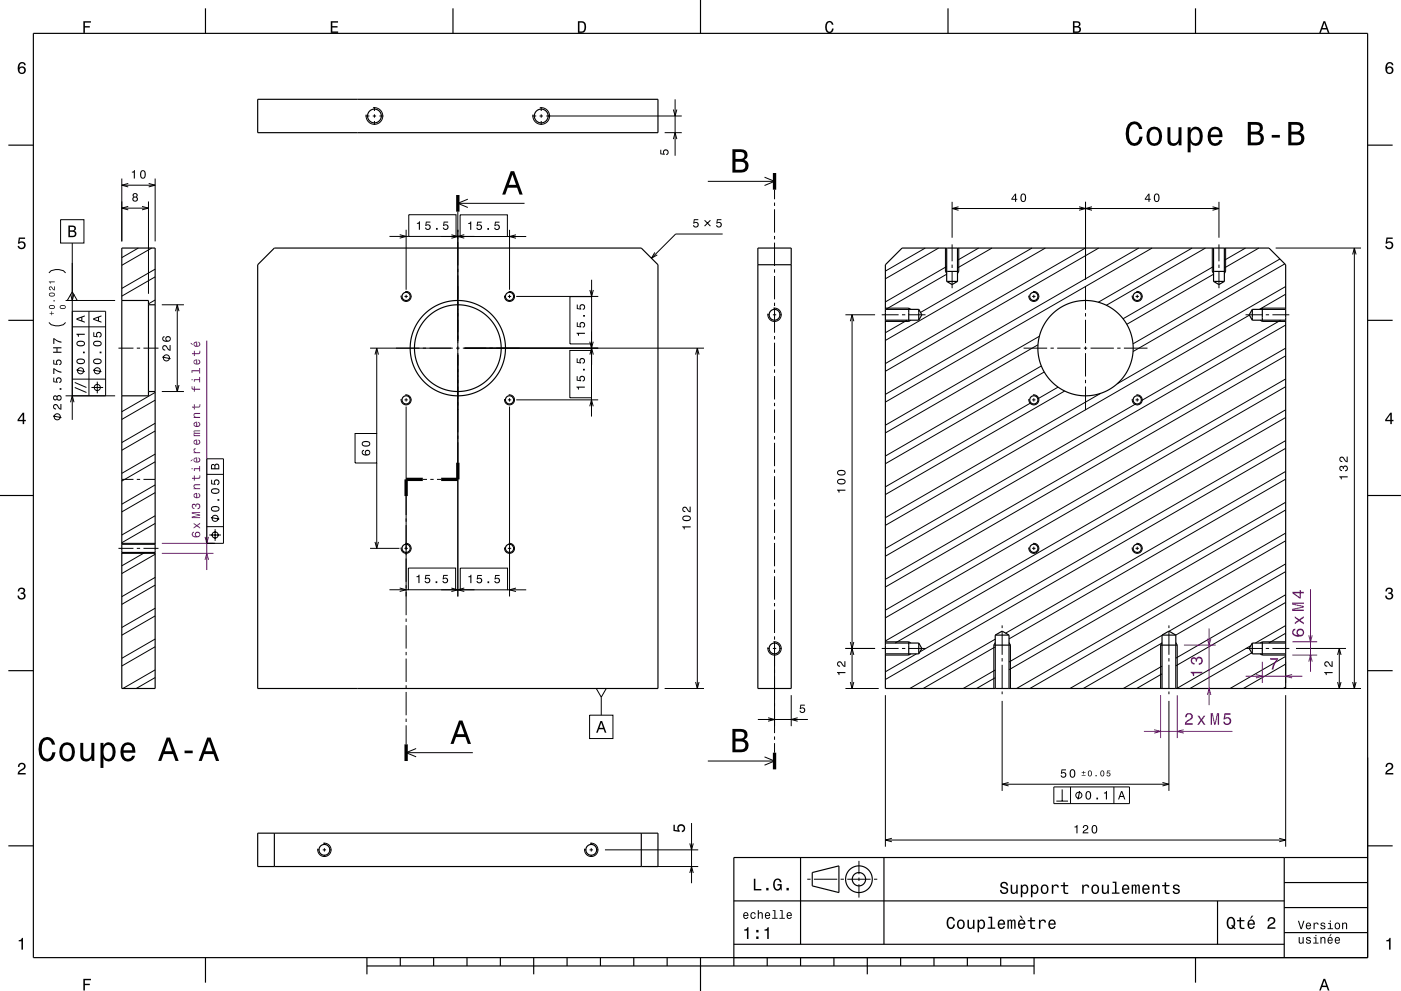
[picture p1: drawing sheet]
<svg xmlns="http://www.w3.org/2000/svg" width="420mm" height="297mm" viewBox="0 0 420 297" stroke-linecap="round" stroke-linejoin="round" font-family="sans-serif">
<g fill="none" stroke="#000" stroke-width=".3">
<path d="M109.6 34.8h1.2M111.8 34.8h1M111.8 32.3a2.5 2.5 0 0 1 2.9 2.3 2.5 2.5 0 0 1-2.6 2.7 2.5 2.5 0 0 1-2.3-3M112.3 32.1v1.2M112.3 34.3v1M112.3 36.3v1.2M113.8 34.8h1.1M159.6 34.8h1.2M161.8 34.8h1M161.8 32.3a2.5 2.5 0 0 1 2.9 2.3 2.5 2.5 0 0 1-2.6 2.7 2.5 2.5 0 0 1-2.3-3M162.3 32.1v1.2M162.3 34.3v1"/>
<path d="M162.3 36.3v1.2M163.8 34.8h40.6M199.3 39.8h5.1M36.5 53.5v18.8M46.5 53.5v18.8M140.3 59.7l-3 1.2 3 1.3M212.2 54.3h20M229.2 53.1l3 1.2-3 1.3M232.2 56.9v2.8M21.7 78.8v47M41.5 74.3l-5 2.9M44.5 60.4v27.7"/>
<path d="M45.5 74.3l-9 5.2M116.8 70.9h5.7M119.8 70.3l2 .6-2 .5M121.8 68.9v17.9M122.5 64.4h14.2v6.5h-14.2zM132.3 70.9h5.6M135.3 70.4l2 .5-2 .5M136.7 70.9h5.6M137.3 63.4v115.4M137.3 60.9h20M137.9 64.4h14.2v6.5h-14.2zM139.2 70.3l-1.9 .6 1.9 .5"/>
<path d="M152.1 70.9h5.7M152.8 68.9v17.9M154.7 70.4l-1.9 .5 1.9 .5M196.3 75.7l-1 1.7 1.7-1M211.2 66l1.8 1.8M213 66l-1.8 1.8M216.6 70.1h-14l-7.3 7.3M232.2 60.7v1M232.2 62.7v7M232.2 70.7v1M232.2 72.7v7M277.4 74.3l-12 6.9"/>
<path d="M281.4 74.3l-16 9.3M283.4 74.3v7l.4 .7M283.8 79.9l-18.4 10.6M285.4 60.5v10.7M285.4 73.2v5.1M285.4 79.3v1M287.4 74.3v7l-.4 .7M293.4 74.3l-6.4 3.7M297.4 74.3l-10.4 6M309.4 74.3l-33.4 19.3M313.4 74.3l-48 27.7M325.4 74.3l-60 34.7"/>
<path d="M325.4 60.5v23.3M329.4 74.3l-64 37M341.4 74.3l-76 43.9M345.4 74.3l-80 46.2M357.4 74.3l-28.1 16.3M361.4 74.3l-29.7 17.2M363.4 74.3v7l.4 .7M363.8 79.9l-27.1 15.6M365.4 60.5v10.7M365.4 73.2v5.1M365.4 79.3v1M367.4 74.3v7l-.4 .7"/>
<path d="M373.4 74.3l-6.4 3.7M377.4 74.3l-10.4 6M382.4 74.3h25.6M383.7 77.6l-44 25.5M385.2 79.1l-45.5 26.3M14.7 96.6a3.5 3.5 0 0 0 5 0M14.7 81.8a3.5 3.5 0 0 1 5 0M19.7 90.1h14.8M21.1 88.1l.6 2 .5-2M46.5 83l-10 5.8M46.5 89.9l-2 1.2M46.5 80.7l-10 5.7"/>
<path d="M48.5 91.3h6.6M120.2 88.8h.1M121.3 88.8h1M121.5 87.4a1.5 1.5 0 0 1 1.7 1.3 1.5 1.5 0 0 1-1.5 1.6 1.5 1.5 0 0 1-1.4-1.7M121.8 87.2v.1M121.8 88.3v1M121.8 90.3v.1M123.2 88.8h.1M151.2 88.8h.1M152.3 88.8h1M152.5 87.4a1.5 1.5 0 0 1 1.7 1.4 1.5 1.5 0 0 1-1.5 1.5 1.5 1.5 0 0 1-1.4-1.7M152.8 87.2v.1"/>
<path d="M152.8 88.3v1M152.8 90.3v.1M154.3 88.8h.1M154.8 88.8h24.6M170.9 88.9h6.5v14.2h-6.5zM176.8 86.9l.6 1.9 .5-1.9M177.3 99.3l.1 10M177.4 83.8v5.1M230.1 94.3h.6M231.7 94.3h1M231.8 92.4a2 2 0 0 1 2.4 1.8 2 2 0 0 1-2.1 2.1 2 2 0 0 1-1.9-2.3M232.2 80.7v1"/>
<path d="M232.2 82.7v7M232.2 90.7v1M232.2 92.2v7.5M233.7 94.3h.6M253.4 94.3h8.9M264.3 94.3h5.1M265.4 92.3h7l.7 .4M270.4 94.3h1M271.9 96l-6.5 3.7M272.4 94.3h5.1M273.1 96l-.7 .3h-7M283.8 82.2l-18.2 10.5"/>
<path d="M285.4 81.3v5.1M308.3 88.8h.1M309.4 88.8h1M309.7 87.4a1.5 1.5 0 0 1 1.7 1.4 1.5 1.5 0 0 1-1.6 1.5 1.5 1.5 0 0 1-1.3-1.7M309.9 87.2v.1M309.9 88.3v1M309.9 90.3v.1M311.4 88.8h.1M325.4 85.8v7M325.4 93.8v1M325.4 95.8v7M339.3 88.8h.1"/>
<path d="M340.4 88.8h1M340.7 87.4a1.5 1.5 0 0 1 1.7 1.4 1.5 1.5 0 0 1-1.6 1.5 1.5 1.5 0 0 1-1.4-1.7M340.9 87.2v.1M340.9 88.3v1M340.9 90.3v.1M342.4 88.8h.1M363.8 82.2l-26 15M365.4 81.3v5.1M373.4 94.3h5.1M374.6 94.5l-109.2 63M377.8 96l.6 .3h7M379.5 94.3h1"/>
<path d="M381.5 94.3h5M383.9 96l-41.8 24.1M385.4 97.4l-120 69.3M385.4 88.2l-7.8 4.5M385.4 85.9l-50.5 29.1M385.4 92.3h-7l-.6 .4M19.7 118.6h14.8M35.5 104.3h4.5M41 104.3h1M43 104.3h4.5M46.5 119.9l-10 5.8M46.5 117.6l-10 5.8"/>
<path d="M48.5 117.3h6.6M110.9 104.3h24.9M112.4 106.3l.5-2 .6 2M112.9 104.3v25.6M120.2 119.8h.1M121.3 119.8h1M121.5 118.4a1.5 1.5 0 0 1 1.7 1.4 1.5 1.5 0 0 1-1.5 1.5 1.5 1.5 0 0 1-1.4-1.7M121.8 118.2v.1M121.8 119.3v1M123.2 119.8h.1M136.8 104.3h1M138.8 104.3h72.2"/>
<path d="M151.2 119.8h.1M152.3 119.8h1M152.5 118.4a1.5 1.5 0 0 1 1.7 1.4 1.5 1.5 0 0 1-1.5 1.5 1.5 1.5 0 0 1-1.4-1.7M152.8 118.2v.1M152.8 119.3v1M154.3 119.8h.1M154.8 119.8h24.5M170.8 105h6.5v14.2h-6.5zM176.8 102.4l.5 1.9 .5-1.9M176.8 106.3l.6-2 .5 2M177.3 119.2v5.6M208.5 106.3l.5-2 .6 2"/>
<path d="M209 104.3v102M232.2 100.7v1M232.2 102.7v7M232.2 110.7v1M232.2 112.7v7M306.9 104.3h7M308.3 119.8h.1M309.4 119.8h1M309.7 118.4a1.5 1.5 0 0 1 1.7 1.4 1.5 1.5 0 0 1-1.6 1.5 1.5 1.5 0 0 1-1.3-1.7M309.9 118.2v.1M309.9 119.3v1M311.2 103.3l-45.8 26.4"/>
<path d="M311.4 119.8h.1M311.6 100.8l-46.2 26.6M312.2 109.7l-46.8 27M313.1 111.5l-47.7 27.5M314.9 104.3h1M316.9 104.3h7M317.2 116l-6.1 3.5M319.2 117.2l-53.8 31M324.9 104.3h1M325.4 103.8v1M325.4 105.8v7M325.4 113.8v1"/>
<path d="M325.4 115.8v7.1M326.9 104.3h7M330 117.9l-64.6 37.2M334.9 104.3h1M336.9 104.3h7.1M339.3 119.8h.1M340.4 119.8h1M340.7 118.4a1.5 1.5 0 0 1 1.7 1.4 1.5 1.5 0 0 1-1.6 1.5 1.5 1.5 0 0 1-1.4-1.7M340.9 118.2v.1M340.9 119.3v1M342.4 119.8h.1M385.4 115.9l-120 69.3"/>
<path d="M385.4 106.6l-120 69.3M385.4 113.6l-120 69.3M385.4 104.3l-120 69.3M15.9 124.7l2.5 .5M21.1 120.6l.6-2 .5 2M46.5 138.4l-10 5.8M46.5 129.2l-10 5.7M46.5 136.1l-10 5.8M46.5 126.9l-10 5.7M106.4 129.9h6.5v8.9h-6.5zM112.9 138.8v25.5M121.8 121.3v.1"/>
<path d="M121.8 121.8v62.6M152.8 121.3v.1M152.8 121.8v57M176.8 121.8l.5-2 .5 2M232.2 120.7v1M232.2 122.7v7M232.2 130.7v1M232.2 132.7v7M309.1 120.7l-43.7 25.2M309.9 121.3v.1M340.6 121l-75.2 43.4M340.9 121.3v.1"/>
<path d="M385.4 134.4l-120 69.2M385.4 125.1l-117 67.6M385.4 132.1l-109.6 63.3M385.4 122.8l-120 69.3M36.5 143.7h3.5M41 143.7h1M43 143.7h3.5M46.5 156.9l-10 5.8M46.5 147.6l-10 5.8M46.5 154.6l-10 5.7M46.5 145.3l-10 5.8M126.8 143.7h1.2"/>
<path d="M129 143.7h1M131 143.7h1.3M232.2 140.7v1M232.2 142.7v7M232.2 150.7v1M232.2 152.7v7M385.4 152.8l-82.9 47.9M385.4 143.6l-82.9 47.9M385.4 159.8l-80.6 46.5M385.4 150.5l-82.9 47.9M385.4 141.3l-83.9 48.5M35.5 164.3h4.5"/>
<path d="M36.5 162.8h10M36.5 165.8h10M41 164.3h1M43 164.3h4.5M43.5 165.6l-7 4M46.5 175.4l-10 5.7M46.5 166.1l-10 5.8M46.5 173l-10 5.8M110.9 164.3h8.9M112.4 162.4l.5 1.9 .6-1.9M116.8 176.7h5.6M119.8 176.2l2 .5-2 .6"/>
<path d="M120.2 164.3h.1M121.3 164.3h1M121.5 162.9a1.5 1.5 0 0 1 1.7 1.3 1.5 1.5 0 0 1-1.5 1.6 1.5 1.5 0 0 1-1.4-1.7M122.4 170.2h14.2v6.5h-14.2zM123.2 164.3h.1M132.3 176.8h5.7M135.3 176.2l2 .6-2 .5M136.6 176.7h5.7M138 170.3h14.2v6.5h-14.2zM139.2 176.2l-1.9 .5 1.9 .6M151.2 164.3h.1M152.2 176.8h5.6"/>
<path d="M152.3 164.3h1M152.5 162.9a1.5 1.5 0 0 1 1.7 1.4 1.5 1.5 0 0 1-1.5 1.5 1.5 1.5 0 0 1-1.4-1.7M154.3 164.3h.1M154.7 176.2l-1.9 .6 1.9 .5M232.2 160.7v1M232.2 162.7v7M232.2 170.7v1M232.2 172.7v7M308.3 164.3h.1M309.4 164.3h1M309.7 162.9a1.5 1.5 0 0 1 1.7 1.4 1.5 1.5 0 0 1-1.6 1.5 1.5 1.5 0 0 1-1.3-1.7M309.9 162.7v.1"/>
<path d="M309.9 163.8v1M309.9 165.8v.1M311.4 164.3h.1M339.3 164.3h.1M340.4 164.3h1M340.7 162.9a1.5 1.5 0 0 1 1.7 1.4 1.5 1.5 0 0 1-1.6 1.5 1.5 1.5 0 0 1-1.4-1.7M340.9 162.7v.1M340.9 163.8v1M340.9 165.8v.1M342.4 164.3h.1M385.4 171.3l-32.9 19M385.4 162.1l-76.6 44.2"/>
<path d="M385.4 178.2l-32.9 19.1M385.4 169l-34.9 20.2M46.5 193.8l-10 5.8M46.5 184.6l-10 5.8M46.5 191.5l-10 5.8M46.5 182.3l-10 5.8M121.8 185.4v1M121.8 187.4v7M121.8 195.4v1M121.8 197.4v7M230.1 194.3h.6M231.7 194.3h1"/>
<path d="M231.8 192.4a2 2 0 0 1 2.4 1.8 2 2 0 0 1-2.1 2.1 2 2 0 0 1-1.9-2.3M232.2 180.7v1M232.2 182.7v7M232.2 190.7v1M232.2 192.2v27.5M233.7 194.3h.6M253.4 194.3h8.9M264.3 194.3h5.1M265.4 192.3h7l.7 .4M270.4 194.3h1M272.4 194.3h5.1M273.1 196l-.7 .3h-7"/>
<path d="M274.7 196l-9.3 5.3M298.4 193.9l-21.6 12.4M298.4 191.6l-25.6 14.7M298.4 192.6l-.5 .7v13M300.4 187.4v.8M300.4 189.2v7M300.4 197.2v1M300.4 199.2v7M302.5 192.6l.4 .7v13M348.4 192.7l-23.6 13.6M348.4 199.6l-11.6 6.7M348.4 190.4l-27.6 15.9"/>
<path d="M348.4 192.6l-.5 .7v13M350.4 187.4v.8M350.4 189.2v7M350.4 197.2v1M350.4 199.2v7M352.5 192.6l.4 .7v13M373.4 194.3h5.1M375 193.5l-22.2 12.8M375.3 195.7l-18.5 10.6M377.8 196l.6 .3h7M379.5 194.3h1M381.5 194.3h5"/>
<path d="M385.4 199l-12.6 7.3M385.4 189.8l-5 2.9M385.4 180.6l-32.9 19M385.4 196.7l-16.6 9.6M385.4 187.5l-9 5.2M385.4 192.3h-7l-.6 .4M388.5 194.3h15M46.5 203.1l-5.7 3.2M46.5 200.8l-9.7 5.5M121.8 205.4v1M121.8 207.4v7M121.8 215.4v1"/>
<path d="M121.8 217.4v5.7M176.8 214.3h7v7h-7zM178.8 206.3h3l-1.5 2.6zM180.3 208.9v5.4M199.3 206.3h11.7M208.5 204.4l.5 1.9 .6-1.9M237.2 208.3v9.3M253.4 206.3h10M265.4 208.3v45.5M298.4 203.1l-5.6 3.2M298.4 200.8l-9.6 5.5M300.4 207.2v.9"/>
<path d="M300.4 210.1v26.9M348.4 202l-7.6 4.3M350.4 207.2v.9M350.4 210.1v26.9M357.4 206.3h50.6M385.4 206l-.6 .3M385.4 208.3v45.5M121.8 225.6h20M124.8 224.3l-3 1.3 3 1.2M212.2 228.1h20M229.2 226.8l3 1.3-3 1.2M232.2 220.7v1"/>
<path d="M232.2 222.7v2.9M95.1 254.7h.7M96.8 254.7h1M96.9 252.7a2 2 0 0 1 2.3 1.9 2 2 0 0 1-2.1 2.1 2 2 0 0 1-1.8-2.4M97.3 252.6v.6M97.3 254.2v1M97.3 256.2v.6M98.8 254.7h.6M175.1 254.7h.7M176.8 254.7h1M176.9 252.7a2 2 0 0 1 2.3 1.9 2 2 0 0 1-2.1 2.1 2 2 0 0 1-1.8-2.4M177.3 252.6v.6"/>
<path d="M177.3 254.2v1M177.3 256.2v.6M178.8 254.7h.6M181.4 254.7h27.9M194.3 259.7h15M257.5 258v4M242 263.5h1M244 263.5h7M252 263.5h1M254 263.5h7M257.5 263v1M257.5 265v4"/>
<path d="M262 263.5h1"/>
<circle cx="17.2" cy="124.9" r=".91"/>
</g>
<path d="M48.5 165.8h15.5M48.5 162.8h15.5M354.9 193.3h9.6M378.4 198.3v6.4M385.4 198.3v6.4M387.4 196.3h7.5M387.4 192.3h7.5M347.9 208.3v12.9M352.9 208.3v12.9M354.9 206.3h9.6" fill="none" stroke="#800080" stroke-width=".3"/>
<g fill="none" stroke="#000" stroke-width=".35">
<path d="M10 10h400v277h-400zM61.6 2.5v7.5M135.8 2.5v7.5M210 0v10M284.2 2.5v7.5M358.4 2.5v7.5M77.3 29.8h120v10h-120zM2.5 43.5h7.5M410 43.5h7.5M36.5 74.3h10v132h-10zM77.3 79.3l5-5h110l5 5v127h-120zM227.2 74.3h10v132h-10z"/>
<path d="M227.2 79.3h10M265.4 79.3l5-5h110l5 5v127h-120zM283.8 74.3v10M287 74.3v10M363.8 74.3v10M367 74.3v10M2.5 96h7.5M36.5 90.1h8v28.5h-8M44.5 91.3h2M265.4 92.7h10M265.4 96h10M272.4 92.3v4"/>
<path d="M275.4 92.7l1 1.6-1 1.7M275.4 92.7v3.3M283.4 81.3h4M283.8 84.3l1.6 1 1.6-1M283.8 84.3h3.2M363.4 81.3h4M363.8 84.3l1.6 1 1.6-1M363.8 84.3h3.2M375.4 92.7h10M375.4 92.7l-.9 1.6 .9 1.7M375.4 96h10M375.4 92.7v3.3"/>
<path d="M378.4 92.3v4M410 96h7.5M44.5 117.3h2M0 148.5h10M410 148.5h10M36.5 165.6h10M36.5 163.1h10M265.4 192.7h10M265.4 196h10M272.4 192.3v4M275.4 192.7l1 1.6-1 1.7M275.4 192.7v3.3"/>
<path d="M297.9 193.3h5M298.4 190.3l2-1.2 2.1 1.2M298.4 190.3v16M298.4 190.3h4.1M302.5 190.3v16M347.9 193.3h5M348.4 190.3l2-1.2 2.1 1.2M348.4 190.3v16M348.4 190.3h4.1M352.5 190.3v16M375.4 192.7h10M375.4 192.7l-.9 1.6 .9 1.7"/>
<path d="M375.4 196h10M375.4 192.7v3.3M378.4 192.3v4M2.5 201h7.5M410 201h7.5M2.5 253.5h7.5M77.3 249.7h120v10h-120zM82.3 249.7v10M192.3 249.7v10M240 257v26M265 257v26M385 257v30"/>
<path d="M410 253.5h7.5M410 257h-190v32.5M220 270h165M243.5 261.5l8-2v8l-8-2zM365 270v13M385 279.5h25M385 272h25M385 264.5h25M61.6 287v7.5M110 289.5h200M110 287v5M120 287v2.5"/>
<path d="M130 287v2.5M140 287v2.5M150 287v2.5M160 287v5M170 287v2.5M180 287v2.5M190 287v2.5M200 287v2.5M210 287v10M220 283h165M230 287v2.5M240 287v2.5"/>
<path d="M250 287v2.5M260 287v5M270 287v2.5M280 287v2.5M290 287v2.5M300 287v2.5M310 287v5M358.4 287v7.5"/>
<circle cx="112.3" cy="34.8" r="2.07"/>
<circle cx="162.3" cy="34.8" r="2.07"/>
<circle cx="121.8" cy="88.8" r="1.23"/>
<circle cx="152.8" cy="88.8" r="1.23"/>
<circle cx="232.2" cy="94.3" r="1.62"/>
<circle cx="309.9" cy="88.8" r="1.23"/>
<circle cx="340.9" cy="88.8" r="1.23"/>
<circle cx="121.8" cy="119.8" r="1.23"/>
<circle cx="137.3" cy="104.3" r="14.3"/>
<circle cx="137.3" cy="104.3" r="13"/>
<circle cx="152.8" cy="119.8" r="1.23"/>
<circle cx="309.9" cy="119.8" r="1.23"/>
<circle cx="325.4" cy="104.3" r="14.3"/>
<circle cx="340.9" cy="119.8" r="1.23"/>
<circle cx="121.8" cy="164.3" r="1.23"/>
<circle cx="152.8" cy="164.3" r="1.23"/>
<circle cx="309.9" cy="164.3" r="1.23"/>
<circle cx="340.9" cy="164.3" r="1.23"/>
<circle cx="232.2" cy="194.3" r="1.62"/>
<circle cx="97.3" cy="254.7" r="1.62"/>
<circle cx="177.3" cy="254.7" r="1.62"/>
<circle cx="257.5" cy="263.5" r="2"/>
<circle cx="257.5" cy="263.5" r="4"/>
</g>
<path d="M137.3 58.4v5M232.2 51.9v5M137.3 138.7v5h-5M126.8 143.7h-5v5M121.8 223.1v5M232.2 225.6v5" fill="none" stroke="#000" stroke-width="1" stroke-linecap="butt"/>
<g fill="#000">
<path d="M5.8 18.9a2.39 2.39 0 0 0 .2 3.2 1.16 1.16 0 0 0 1.5-.3 1.16 1.16 0 0 0-.1-1.6 1.16 1.16 0 0 0-1.6 .1 1.02 1.02 0 0 1 .8-1.3l.5 .1 .2 .5h.4a1.12 1.12 0 0 0-.7-1 1.12 1.12 0 0 0-1.2 .3zM5.8 21.1a.75 .75 0 0 1 1.5 0 .75 .75 0 0 1-1.5 0z" fill-rule="evenodd"/>
<path d="M25 6.4h2.3v.4h-1.8v1h1.4v.4h-1.4v1.7h-.5z" fill-rule="evenodd"/>
<path d="M99.2 6.4h2.1v.4h-1.7v1h1.6v.4h-1.6v1.2h1.8v.5h-2.2z" fill-rule="evenodd"/>
<path d="M173.2 6.4v3.5h1.2a1.92 1.92 0 0 0 1-3.1 2.17 2.17 0 0 0-2.2-.4zM173.7 6.8a1.37 1.37 0 0 1 1.6 1 1.37 1.37 0 0 1-.9 1.6h-.7z" fill-rule="evenodd"/>
<path d="M247.7 6.7a1.19 1.19 0 0 1 1.3-.4 1.19 1.19 0 0 1 .9 1.1h-.5l-.1-.3a.66 .66 0 0 0-.6-.4 .66 .66 0 0 0-.6 .3l-.2 .5a1.59 1.59 0 0 0 .8 2 .9 .9 0 0 0 .7-.9h.5a1.24 1.24 0 0 1-1 1.3 1.24 1.24 0 0 1-1.4-1v-1.6z" fill-rule="evenodd"/>
<path d="M321.7 6.4v3.5h1.3a.98 .98 0 0 0 1.1-.8 .98 .98 0 0 0-.7-1.1 .86 .86 0 0 0 .5-1.1 .86 .86 0 0 0-1-.5zM322.1 6.8h.7a.53 .53 0 0 1 .7 .5 .53 .53 0 0 1-.7 .5h-.7zM322.1 8.2h.8a.61 .61 0 0 1 .7 .6 .61 .61 0 0 1-.7 .6h-.8z" fill-rule="evenodd"/>
<path d="M396.8 6.3l-1.3 3.6h.4l.4-1.1h1.4l.4 1.1h.5l-1.3-3.6zM397 6.9l.6 1.5h-1.1z" fill-rule="evenodd"/>
<path d="M415.8 18.9a2.39 2.39 0 0 0 .2 3.2 1.16 1.16 0 0 0 1.5-.3 1.16 1.16 0 0 0-.1-1.6 1.16 1.16 0 0 0-1.6 .1 1.02 1.02 0 0 1 .8-1.3l.5 .1 .2 .5h.4a1.11 1.11 0 0 0-.7-1 1.11 1.11 0 0 0-1.2 .3zM415.8 21.1a.75 .75 0 0 1 1.5 0 .75 .75 0 0 1-1.5 0z" fill-rule="evenodd"/>
<path d="M153.1 51.3l-2.5 7h.9l.7-2h2.8l.7 2h1l-2.6-7zM153.6 52.3l1.1 3.1h-2.2z" fill-rule="evenodd"/>
<path d="M5.6 71.2h1.9v.4h-1.5l-.2 .9a1.21 1.21 0 0 1 1.8 .6 1.21 1.21 0 0 1-.8 1.6 1.21 1.21 0 0 1-1.5-1h.4a.8 .8 0 0 0 1.2 .4 .8 .8 0 0 0 .1-1.3 .8 .8 0 0 0-1.2 .2h-.4z" fill-rule="evenodd"/>
<path d="M125 66.8v.3h.6v1.8h.3v-2.6zM127.7 66.4l-.2 1.3h.3a.57 .57 0 0 1 .8-.1 .57 .57 0 0 1 0 .9 .57 .57 0 0 1-.9-.3h-.3a.86 .86 0 0 0 1.1 .8 .86 .86 0 0 0 .6-1.2 .86 .86 0 0 0-1.3-.4l.1-.7h1.1v-.3zM130.7 68.3v.6h.5v-.6zM133 66.4l-.2 1.3h.3a.57 .57 0 0 1 .9-.1 .57 .57 0 0 1-.1 .9 .57 .57 0 0 1-.8-.3h-.4a.86 .86 0 0 0 1.1 .8 .86 .86 0 0 0 .6-1.2 .86 .86 0 0 0-1.2-.4l.1-.7h1v-.3z" fill-rule="evenodd"/>
<path d="M140.4 66.8v.3h.6v1.8h.3v-2.5zM143.1 66.4l-.2 1.4h.3a.57 .57 0 0 1 .8-.2 .57 .57 0 0 1 0 .9 .57 .57 0 0 1-.9-.3h-.3a.86 .86 0 0 0 1.1 .8 .86 .86 0 0 0 .6-1.2 .86 .86 0 0 0-1.3-.4l.1-.7h1.1v-.3zM146.1 68.3v.6h.5v-.6zM148.4 66.4l-.2 1.4h.3a.57 .57 0 0 1 .9-.2 .57 .57 0 0 1-.1 .9 .57 .57 0 0 1-.8-.3h-.4a.86 .86 0 0 0 1.1 .8 .86 .86 0 0 0 .6-1.2 .86 .86 0 0 0-1.3-.4l.1-.7h1.1v-.3z" fill-rule="evenodd"/>
<path d="M208 65.7h1.3v.3h-1l-.1 .7a.86 .86 0 0 1 1.2 .4 .86 .86 0 0 1-.6 1.1 .86 .86 0 0 1-1.1-.7h.4a.57 .57 0 0 0 .8 .2 .57 .57 0 0 0 .1-.8 .57 .57 0 0 0-.9 .1h-.3z" fill-rule="evenodd"/>
<path d="M214.9 65.7h1.4v.3h-1.1l-.1 .7a.86 .86 0 0 1 1.2 .4 .86 .86 0 0 1-.6 1.1 .86 .86 0 0 1-1-.7h.3a.57 .57 0 0 0 .9 .2 .57 .57 0 0 0 0-.8 .57 .57 0 0 0-.9 .1h-.3z" fill-rule="evenodd"/>
<path d="M415.6 71.2h1.9v.4h-1.5l-.2 .9a1.21 1.21 0 0 1 1.8 .6 1.21 1.21 0 0 1-.8 1.6 1.21 1.21 0 0 1-1.5-1h.4a.8 .8 0 0 0 1.2 .4 .8 .8 0 0 0 .1-1.3 .8 .8 0 0 0-1.2 .2h-.4z" fill-rule="evenodd"/>
<path d="M14.9 93.8v.2h.5v.5h.2v-.5h.6v-.2h-.6v-.5h-.2v.5zM14.9 91.6a.57 .57 0 0 0-.2 .6 .57 .57 0 0 0 .5 .4h.4a.71 .71 0 0 0 .9-.6 1.02 1.02 0 0 0-1.6-.4zM14.9 91.9a.74 .74 0 0 1 .8-.3 .74 .74 0 0 1 .5 .6 .74 .74 0 0 1-.8 .2 .74 .74 0 0 1-.5-.5zM16 90v.3h.4v-.3zM14.9 87.8a.57 .57 0 0 0-.2 .6 .57 .57 0 0 0 .5 .5h.4a.71 .71 0 0 0 .9-.6 1.02 1.02 0 0 0-1.6-.5zM14.9 88.1a.74 .74 0 0 1 .8-.2 .74 .74 0 0 1 .5 .6 .74 .74 0 0 1-.8 .2 .74 .74 0 0 1-.5-.6zM14.8 86l-.1 .6 .3 .4h.3v-.2a.38 .38 0 0 1-.4-.4 .38 .38 0 0 1 .4-.4 .38 .38 0 0 1 .3 .5l.3 .4 .5 .1v-1.2h-.2l-.1 .9a.94 .94 0 0 0-1.3-.7zM14.7 84.4l.3 .6h.2v-.4h1.2v-.2z" fill-rule="evenodd"/>
<path d="M18.1 91.6a.57 .57 0 0 0-.2 .6 .57 .57 0 0 0 .5 .4h.4a.7 .7 0 0 0 .9-.6 1.02 1.02 0 0 0-1.6-.4zM18.2 91.9a.74 .74 0 0 1 .7-.3 .74 .74 0 0 1 .6 .6 .74 .74 0 0 1-.8 .2 .74 .74 0 0 1-.5-.5z" fill-rule="evenodd"/>
<path d="M15.9 104.1v.3h1v1h-1v.3h2.5v-.3h-1.2v-1h1.2v-.3zM16 101.4v1.7h.3v-1.4l1 .7 1.1 .3v-.3z" fill-rule="evenodd"/>
<path d="M172.8 115.9l.5 .9h.2v-.6h1.8v-.3zM172.9 112.7v1.4l1.3 .2v-.3a.57 .57 0 0 1-.2-.9 .57 .57 0 0 1 .9 .1 .57 .57 0 0 1-.2 .8v.3a.86 .86 0 0 0 .7-1 .86 .86 0 0 0-1.1-.6 .86 .86 0 0 0-.5 1.2l-.6-.1v-1.1zM174.8 110.5v.5h.5v-.5zM172.9 107.4v1.3l1.3 .2v-.3a.57 .57 0 0 1-.2-.8 .57 .57 0 0 1 .9 0 .57 .57 0 0 1-.2 .9v.3a.86 .86 0 0 0 .7-1.1 .86 .86 0 0 0-1.1-.5 .86 .86 0 0 0-.5 1.2l-.6-.1v-1.1z" fill-rule="evenodd"/>
<path d="M172.8 99.7l.5 .9h.3v-.5h1.8v-.4zM172.9 96.6v1.3l1.3 .2v-.2a.57 .57 0 0 1-.1-.9 .57 .57 0 0 1 .9 0 .57 .57 0 0 1-.3 .9v.3a.86 .86 0 0 0 .8-1.1 .86 .86 0 0 0-1.2-.5 .86 .86 0 0 0-.4 1.2l-.7-.1v-1.1zM174.8 94.4v.5h.6v-.5zM172.9 91.3v1.3l1.3 .2v-.3a.57 .57 0 0 1-.1-.9 .57 .57 0 0 1 .9 .1 .57 .57 0 0 1-.3 .8v.4a.86 .86 0 0 0 .8-1.1 .86 .86 0 0 0-1.2-.6 .86 .86 0 0 0-.4 1.3l-.7-.1v-1.1z" fill-rule="evenodd"/>
<path d="M6.8 123.7l-1.5 2.1v.4h1.5v.9h.4v-.9h.5v-.4h-.5v-2.1zM6.8 124.3v1.5h-1.1z" fill-rule="evenodd"/>
<path d="M16.1 121.3l-.2 .3a.83 .83 0 0 0 .9 1.1v-.3a.5 .5 0 0 1-.6-.4 .5 .5 0 0 1 .4-.6 .5 .5 0 0 1 .6 .4l.6 .8 .6 .2v-1.7h-.3v1.3l-1-1.2-.5-.1zM16.1 118.7a.71 .71 0 0 0-.1 1 .71 .71 0 0 0 1.1 0 .78 .78 0 0 0 1.1 .1 .78 .78 0 0 0 0-1.1 .78 .78 0 0 0-1.1 .1l-.4-.3zM17.2 119.3a.51 .51 0 0 1 1 0 .51 .51 0 0 1-1 0zM16.2 119.3a.42 .42 0 0 1 .8 0 .42 .42 0 0 1-.8 0zM17.9 116.3v.5h.5v-.5zM16 113.2v1.3l1.3 .2v-.3a.57 .57 0 0 1-.2-.8 .57 .57 0 0 1 .9 0 .57 .57 0 0 1-.2 .9v.3a.86 .86 0 0 0 .7-1.1 .86 .86 0 0 0-1.2-.6 .86 .86 0 0 0-.4 1.3l-.6-.1v-1.1zM16 110.4v1.7h.3v-1.4l1 .7 1.1 .3v-.3zM16 107.9v1.3l1.3 .2v-.3a.57 .57 0 0 1-.2-.9 .57 .57 0 0 1 .9 .1 .57 .57 0 0 1-.2 .8v.4a.86 .86 0 0 0 .7-1.1 .86 .86 0 0 0-1.2-.6 .86 .86 0 0 0-.4 1.3l-.6-.1v-1.1z" fill-rule="evenodd"/>
<path d="M108.6 135a1.21 1.21 0 0 0 1 1.7 1.21 1.21 0 0 0 1.3-1.4 .82 .82 0 0 0-1.2-.4 .82 .82 0 0 0-.1 1.3 .73 .73 0 0 1-.9-.6l.4-.5v-.3zM109.7 135.7a.53 .53 0 0 1 1 0 .53 .53 0 0 1-1 0zM108.8 132.4a.81 .81 0 0 0-.3 .8 .81 .81 0 0 0 .7 .6 1.36 1.36 0 0 0 1.8-.8 1.45 1.45 0 0 0-2.2-.6zM108.8 132.8l.5-.3 1.2 .1a.45 .45 0 0 1 .2 .4 .45 .45 0 0 1-.2 .4h-1.5z" fill-rule="evenodd"/>
<path d="M416.8 123.7l-1.5 2.1v.4h1.5v.9h.4v-.9h.5v-.4h-.5v-2.1zM416.8 124.3v1.5h-1.1z" fill-rule="evenodd"/>
<path d="M204.5 157.7l.5 1h.3v-.6h1.7v-.4zM204.9 154.7a.81 .81 0 0 0-.3 .9 .81 .81 0 0 0 .7 .6 1.36 1.36 0 0 0 1.8-.9 1.46 1.46 0 0 0-2.2-.6zM204.9 155.1l.5-.2h1.2a.45 .45 0 0 1 .2 .4 .45 .45 0 0 1-.2 .4h-1.5zM204.7 152.1l-.1 .2a.83 .83 0 0 0 .8 1.2v-.3a.5 .5 0 0 1-.6-.4 .5 .5 0 0 1 .4-.6 .5 .5 0 0 1 .6 .3l.6 .9 .6 .2v-1.8h-.3v1.4l-.1-.1a1.52 1.52 0 0 0-1.6-1.2z" fill-rule="evenodd"/>
<path d="M5.6 176.4a1.01 1.01 0 0 1 1.5-.2 1.01 1.01 0 0 1 0 1.5 1.12 1.12 0 0 1 .4 1.6 1.12 1.12 0 0 1-1.6 .3l-.6-.6-.1-.5h.5a.72 .72 0 0 0 .7 .9 .72 .72 0 0 0 .7-.8 .72 .72 0 0 0-.9-.6v-.4a.62 .62 0 0 0 .8-.4 .62 .62 0 0 0-.4-.8 .62 .62 0 0 0-.8 .5v.3h-.5z" fill-rule="evenodd"/>
<path d="M124.9 172.7v.3h.5v1.7h.4v-2.5zM127.5 172.3l-.2 1.3h.3a.57 .57 0 0 1 .9-.1 .57 .57 0 0 1 0 .9 .57 .57 0 0 1-.9-.3h-.3a.86 .86 0 0 0 1.1 .7 .86 .86 0 0 0 .5-1.1 .86 .86 0 0 0-1.2-.4l.1-.7h1.1v-.3zM130.6 174.2v.5h.5v-.5zM132.9 172.3l-.2 1.3h.3a.57 .57 0 0 1 .9-.1 .57 .57 0 0 1-.1 .9 .57 .57 0 0 1-.8-.3h-.4a.86 .86 0 0 0 1.1 .7 .86 .86 0 0 0 .6-1.1 .86 .86 0 0 0-1.3-.4l.1-.7h1.1v-.3z" fill-rule="evenodd"/>
<path d="M140.4 172.7v.3h.6v1.8h.3v-2.6zM143.1 172.3l-.2 1.3h.3a.57 .57 0 0 1 .9-.1 .57 .57 0 0 1-.1 .9 .57 .57 0 0 1-.8-.3h-.4a.86 .86 0 0 0 1.1 .8 .86 .86 0 0 0 .6-1.2 .86 .86 0 0 0-1.3-.4l.1-.7h1.1v-.3zM146.2 174.2v.6h.4v-.6zM148.4 172.3l-.2 1.3h.3a.57 .57 0 0 1 .9-.1 .57 .57 0 0 1 0 .9 .57 .57 0 0 1-.9-.3h-.3a.86 .86 0 0 0 1 .8 .86 .86 0 0 0 .6-1.2 .86 .86 0 0 0-1.2-.4l.1-.7h1.1v-.3z" fill-rule="evenodd"/>
<path d="M415.6 176.4a1.01 1.01 0 0 1 1.5-.2 1.01 1.01 0 0 1 0 1.5 1.12 1.12 0 0 1 .4 1.6 1.12 1.12 0 0 1-1.6 .3l-.6-.6-.1-.5h.5a.72 .72 0 0 0 .7 .9 .72 .72 0 0 0 .7-.8 .72 .72 0 0 0-.9-.6v-.4a.62 .62 0 0 0 .8-.4 .62 .62 0 0 0-.4-.8 .62 .62 0 0 0-.8 .5v.3h-.5z" fill-rule="evenodd"/>
<path d="M180 216.1l-1.3 3.5h.5l.3-1h1.4l.4 1h.5l-1.3-3.5zM180.3 216.6l.5 1.5h-1.1z" fill-rule="evenodd"/>
<path d="M5.7 228.9a1.18 1.18 0 0 1 1.9 .3 1.18 1.18 0 0 1-1 1.7l-.8 .8h1.9v.4h-2.4a2.76 2.76 0 0 1 1.8-2.1 .69 .69 0 0 0-.5-1 .69 .69 0 0 0-.8 .9h-.4z" fill-rule="evenodd"/>
<path d="M137.6 215.9l-2.5 7.1h.9l.7-2.1h2.8l.8 2.1h.9l-2.6-7.1zM138.1 217l1.1 3h-2.2z" fill-rule="evenodd"/>
<path d="M415.7 228.9a1.18 1.18 0 0 1 1.9 .3 1.18 1.18 0 0 1-1 1.7l-.8 .8h1.9v.4h-2.4a2.76 2.76 0 0 1 1.8-2.1 .69 .69 0 0 0-.5-1 .69 .69 0 0 0-.8 .9h-.4z" fill-rule="evenodd"/>
<path d="M223 273.6a.98 .98 0 0 0-.2 1.3 .98 .98 0 0 0 1.3 .4l.3-.5-1 .3-.3-.6 1.3-.2a.8 .8 0 0 0-.4-.9 .8 .8 0 0 0-1 .2zM223.3 273.8l.5-.1 .3 .5h-1zM225.2 273.6a.98 .98 0 0 0-.2 1.4 .98 .98 0 0 0 1.3 .2l.3-.5h-.3l-.3 .4a.69 .69 0 0 1-.7-.8 .69 .69 0 0 1 .8-.6l.1 .4h.4a.78 .78 0 0 0-.6-.7 .78 .78 0 0 0-.8 .2zM227.2 272.8v2.6h.3v-1.2a.45 .45 0 0 1 .4-.6 .45 .45 0 0 1 .5 .6v1.2h.3v-1.3a.63 .63 0 0 0-.5-.7 .63 .63 0 0 0-.7 .3v-.9zM229.5 273.6a.98 .98 0 0 0-.2 1.3 .98 .98 0 0 0 1.3 .4l.3-.5-1 .3-.3-.6 1.3-.2a.8 .8 0 0 0-.4-.9 .8 .8 0 0 0-1 .2zM229.8 273.8l.5-.1 .3 .5h-1zM231.6 272.8v.2h.5v2.1h-.6v.3h1.6v-.3h-.6v-2.3zM233.8 272.8v.2h.5v2.1h-.6v.3h1.6v-.3h-.7v-2.3zM236 273.6a.98 .98 0 0 0-.2 1.3 .98 .98 0 0 0 1.3 .4l.3-.5-1 .3-.3-.6 1.3-.2a.8 .8 0 0 0-.4-.9 .8 .8 0 0 0-1 .2zM236.3 273.8l.5-.1 .3 .5h-1z" fill-rule="evenodd"/>
<path d="M226 263.4v3.5h2.2v-.5h-1.7v-3zM229.7 266.1v.8h.7v-.8zM232.1 263.8a2.02 2.02 0 0 0 1 3.2l.5-.2 .4-.4 .1 .5h.3v-1.9h-1.3v.4h.8a.85 .85 0 0 1-1.2 1 2.04 2.04 0 0 1 0-2.6 .71 .71 0 0 1 1.1 .6h.5a1.2 1.2 0 0 0-.8-1.1 1.2 1.2 0 0 0-1.4 .5zM235.8 266.1v.8h.7v-.8z" fill-rule="evenodd"/>
<path d="M284.1 275.2a2.03 2.03 0 0 0 1 3.3 1.31 1.31 0 0 0 1.2-1.4h-.5a.82 .82 0 0 1-1.1 .8 1.82 1.82 0 0 1 .4-2.7l.4 .2 .3 .5h.5a1.19 1.19 0 0 0-.9-1.1 1.19 1.19 0 0 0-1.3 .4zM287.2 275.9a1.45 1.45 0 0 0-.2 1.7 1.45 1.45 0 0 0 1.5 .8 1.45 1.45 0 0 0 .7-1.8 1.45 1.45 0 0 0-1.6-.9zM287.5 276.2a.67 .67 0 0 1 .7-.2 .67 .67 0 0 1 .5 .5 .93 .93 0 0 1 0 1.1 .93 .93 0 0 1-1 .4 1.36 1.36 0 0 1-.2-1.8zM290 275.6v1.8a.89 .89 0 0 0 .6 1 .89 .89 0 0 0 1.1-.5v.5h.4v-2.8h-.4v1.6a.65 .65 0 0 1-.4 .8 .65 .65 0 0 1-.8-.3v-2.1zM293.1 275.6v3.8h.4v-1.5a.93 .93 0 0 0 1 .5 .93 .93 0 0 0 .8-.8 1.27 1.27 0 0 0-.1-1.5 1.27 1.27 0 0 0-1.4-.4l-.3 .4v-.5zM293.7 276.2a.63 .63 0 0 1 .7-.2 .63 .63 0 0 1 .4 .5l.1 .5a.84 .84 0 0 1-.7 1.1 1.18 1.18 0 0 1-.5-1.9zM296.3 274.7v.4h.7v2.9h-.9v.4h2.3v-.4h-1v-3.3zM299.4 275.9a1.46 1.46 0 0 0-.3 1.7 1.46 1.46 0 0 0 1.5 .8l.7-.8h-.5l-.6 .5a.75 .75 0 0 1-.7-1h1.8a1.17 1.17 0 0 0-.5-1.3 1.17 1.17 0 0 0-1.4 .1zM299.7 276.2l.2-.2a.67 .67 0 0 1 .7 .1 .67 .67 0 0 1 .3 .7h-1.4zM302 275.6v2.8h.4v-1.9l.2-.5h.3l.1 .2v2.2h.4l.1-2.1 .3-.4 .3 .6v1.9h.4v-1.9a.69 .69 0 0 0-.6-.9l-.5 .3-.5-.3-.5 .3v-.3zM305.6 274.4l.7 .9h.3l-.5-.9zM305.5 275.9a1.45 1.45 0 0 0-.3 1.7 1.45 1.45 0 0 0 1.4 .8l.7-.8h-.4l-.6 .5a.75 .75 0 0 1-.7-1h1.8a1.16 1.16 0 0 0-.5-1.3 1.16 1.16 0 0 0-1.4 .1zM305.8 276.2l.2-.2a.67 .67 0 0 1 .7 .1 .67 .67 0 0 1 .2 .7h-1.3zM308.9 274.9v.8h-.8v.4h.8v1.8a1.04 1.04 0 0 0 1.4 .5v-.4a.68 .68 0 0 1-1-.3v-1.6h1v-.4h-1v-.8zM311.5 275.6v2.8h.4v-1.6a.66 .66 0 0 1 .4-.8 .66 .66 0 0 1 .8 .3v.2h.5a.89 .89 0 0 0-.7-.9 .89 .89 0 0 0-1 .5v-.5zM314.6 275.9a1.46 1.46 0 0 0-.3 1.7 1.46 1.46 0 0 0 1.5 .8l.7-.8h-.5l-.6 .5a.75 .75 0 0 1-.7-1h1.8a1.17 1.17 0 0 0-.5-1.3 1.17 1.17 0 0 0-1.4 .1zM314.9 276.2l.2-.2a.67 .67 0 0 1 .7 .1 .67 .67 0 0 1 .2 .7h-1.3z" fill-rule="evenodd"/>
<path d="M300.2 264.6a.96 .96 0 0 0-.3 1 .96 .96 0 0 0 .9 .6l.5 .2a.64 .64 0 0 1 .4 .9 .64 .64 0 0 1-1 .2l-.5-.8h-.4a1.21 1.21 0 0 0 1.5 1.3 1.21 1.21 0 0 0 .7-1.8l-.8-.3a.71 .71 0 0 1-.9-.7 .7 .7 0 0 1 .8-.5 .7 .7 0 0 1 .6 .7h.5a1.19 1.19 0 0 0-.8-1.1 1.19 1.19 0 0 0-1.2 .3zM303 265.1v1.8a.89 .89 0 0 0 .6 1 .89 .89 0 0 0 1.1-.5v.5h.4v-2.8h-.4v1.6a.65 .65 0 0 1-.4 .8 .65 .65 0 0 1-.8-.3l-.1-2.1zM306 265.1v3.8h.5v-1.5a.93 .93 0 0 0 1 .5 .93 .93 0 0 0 .7-.8 1.27 1.27 0 0 0 0-1.5 1.27 1.27 0 0 0-1.4-.4l-.3 .4v-.5zM306.7 265.7a.63 .63 0 0 1 .6-.2 .63 .63 0 0 1 .5 .6v.4a.84 .84 0 0 1-.6 1.1 1.18 1.18 0 0 1-.5-1.9zM309.1 265.1v3.8h.4v-1.5a.93 .93 0 0 0 1 .5 .93 .93 0 0 0 .8-.8 1.28 1.28 0 0 0-.1-1.5 1.28 1.28 0 0 0-1.4-.4l-.3 .4v-.5zM309.7 265.7a.63 .63 0 0 1 .7-.2 .63 .63 0 0 1 .4 .6l.1 .4a.84 .84 0 0 1-.7 1.1 1.18 1.18 0 0 1-.5-1.9zM312.3 265.4a1.45 1.45 0 0 0-.2 1.7 1.45 1.45 0 0 0 1.6 .8 1.45 1.45 0 0 0 .6-1.8 1.45 1.45 0 0 0-1.6-.9zM312.6 265.7a.67 .67 0 0 1 .7-.2 .67 .67 0 0 1 .5 .5 .93 .93 0 0 1 0 1.1 .93 .93 0 0 1-.9 .4 1.37 1.37 0 0 1-.3-1.8zM315.3 265.1v2.8h.5v-1.6a.66 .66 0 0 1 .3-.8 .66 .66 0 0 1 .9 .3v.2h.4a.89 .89 0 0 0-.7-.9 .89 .89 0 0 0-1 .5v-.5zM318.8 264.4v.8h-.8v.4h.8v1.8a1.05 1.05 0 0 0 1.4 .5v-.4a.69 .69 0 0 1-1-.3v-1.6h1v-.4h-1v-.8zM324.4 265.1v2.8h.5v-1.6a.66 .66 0 0 1 .3-.8 .66 .66 0 0 1 .9 .3v.2h.4a.9 .9 0 0 0-.6-.9 .9 .9 0 0 0-1.1 .5v-.5zM327.5 265.4a1.45 1.45 0 0 0-.2 1.7 1.45 1.45 0 0 0 1.5 .8 1.45 1.45 0 0 0 .7-1.8 1.45 1.45 0 0 0-1.7-.9zM327.8 265.7a.67 .67 0 0 1 .7-.2 .67 .67 0 0 1 .5 .5 .93 .93 0 0 1 0 1.1 .93 .93 0 0 1-1 .4 1.37 1.37 0 0 1-.2-1.8zM330.3 265.1v1.8a.89 .89 0 0 0 .6 1 .89 .89 0 0 0 1.1-.5v.5h.4v-2.8h-.4v1.6a.65 .65 0 0 1-.4 .8 .65 .65 0 0 1-.8-.3v-2.1zM333.6 264.2v.4h.7v2.9h-1v.4h2.3v-.4h-.9v-3.3zM336.6 265.4a1.45 1.45 0 0 0-.2 1.7 1.45 1.45 0 0 0 1.4 .8l.7-.8h-.4l-.6 .5a.76 .76 0 0 1-.7-1h1.8a1.17 1.17 0 0 0-.5-1.3 1.17 1.17 0 0 0-1.5 .1zM337 265.7l.2-.2a.67 .67 0 0 1 .7 .1 .67 .67 0 0 1 .2 .7h-1.3zM339.3 265.1v2.8h.4v-2.1l.2-.3h.3l.1 .2v2.2h.4v-2.1l.4-.4 .2 .6v1.9h.4v-1.9a.69 .69 0 0 0-.5-.9l-.6 .3-.5-.3-.4 .3v-.3zM342.7 265.4a1.45 1.45 0 0 0-.2 1.7 1.45 1.45 0 0 0 1.4 .8l.7-.8h-.4l-.6 .5a.76 .76 0 0 1-.7-1h1.7a1.17 1.17 0 0 0-.4-1.3 1.17 1.17 0 0 0-1.5 .1zM343.1 265.7l.2-.2a.67 .67 0 0 1 .7 .1 .67 .67 0 0 1 .2 .7h-1.3zM345.5 265.1v2.8h.5v-1.6a.63 .63 0 0 1 .4-.8 .63 .63 0 0 1 .7 .4l.1 2h.4v-1.8a.89 .89 0 0 0-.6-1 .89 .89 0 0 0-1.1 .5v-.5zM349.1 264.4v.8h-.7v.4h.7l.1 1.8a1.05 1.05 0 0 0 1.4 .5v-.4a.68 .68 0 0 1-1-.3v-1.6h1v-.4h-1v-.8zM351.9 265.3l-.2 .2a.96 .96 0 0 0 1.2 1.2l.3 .2a.6 .6 0 0 1-.5 .7 .6 .6 0 0 1-.7-.6h-.4a1.03 1.03 0 0 0 1.2 1 1.03 1.03 0 0 0 .7-1.5l-1.3-.4a.54 .54 0 0 1 .4-.7 .54 .54 0 0 1 .6 .5h.4a1.09 1.09 0 0 0-1.7-.6z" fill-rule="evenodd"/>
<path d="M368.1 275.2a2.03 2.03 0 0 0 .9 3.3l.8-.4 .4 .4 .3-.2-.5-.5a2.14 2.14 0 0 0-.7-3l-.8 .1zM368.7 275.3l.3-.1a1.68 1.68 0 0 1 .7 2.3l-.3-.4-.3 .3 .4 .4-.5 .2a1.68 1.68 0 0 1-.3-2.7zM371.6 274.9v.8h-.8v.4h.8v1.8a1.05 1.05 0 0 0 1.5 .5v-.4a.68 .68 0 0 1-1-.3v-1.6h1v-.4h-1v-.8zM375.2 274.4l-.5 .9h.3l.7-.9zM374.3 275.9a1.45 1.45 0 0 0-.3 1.7 1.45 1.45 0 0 0 1.5 .8l.7-.8h-.5l-.6 .5a.75 .75 0 0 1-.7-1h1.8a1.16 1.16 0 0 0-.5-1.3 1.16 1.16 0 0 0-1.4 .1zM374.6 276.2l.2-.2a.67 .67 0 0 1 .7 .1 .67 .67 0 0 1 .3 .7h-1.4zM380.3 275.2l-.3 .9h.5a.7 .7 0 0 1 .5-.8 .7 .7 0 0 1 .8 .5 .7 .7 0 0 1-.5 .8l-.3 .2a1.63 1.63 0 0 0-1.1 1.6h2.4v-.5h-1.9l.9-.8a1.17 1.17 0 0 0 .9-1.6 1.17 1.17 0 0 0-1.9-.3z" fill-rule="evenodd"/>
<path d="M389.1 276l.8 2.5h.4l.8-2.5h-.4l-.6 2.1-.7-2.1zM391.7 276.7a.98 .98 0 0 0-.2 1.3 .98 .98 0 0 0 1.3 .4l.2-.5-.9 .3-.3-.6 1.3-.2a.8 .8 0 0 0-.5-.8 .8 .8 0 0 0-.9 .1zM391.9 276.9l.6-.1 .2 .5h-.9zM393.8 276.5v2h.3l.1-1.6 .6-.1 .2 .3h.3a.64 .64 0 0 0-.5-.6 .64 .64 0 0 0-.7 .4v-.4zM396 276.6l-.1 .4 .1 .4 1 .4a.43 .43 0 0 1-.4 .5 .43 .43 0 0 1-.5-.4h-.3a.7 .7 0 0 0 1 .7 .7 .7 0 0 0 .2-1.2l-.7-.2a.38 .38 0 0 1 .3-.5 .38 .38 0 0 1 .4 .4l.3-.1-.4-.5zM398.2 276.6v.3h.5v1.3h-.7v.3h1.6v-.3h-.6v-1.6zM398.7 275.9v.3h.3v-.3zM400.3 276.7a.98 .98 0 0 0-.1 1.4 .98 .98 0 0 0 1.3 .2 .98 .98 0 0 0 .2-1.4 .98 .98 0 0 0-1.4-.2zM400.5 276.9l.2-.1a.71 .71 0 0 1 .7 .7 .71 .71 0 0 1-.7 .7l-.3-.4zM402.4 276.5v2h.3v-1.4l.5-.3 .3 .2v1.5h.4v-1.3a.63 .63 0 0 0-.5-.7 .63 .63 0 0 0-.7 .3v-.3z" fill-rule="evenodd"/>
<path d="M5.6 281.8a.77 .77 0 0 0 .9-.7h.4v3.5h-.5v-2.5h-.8z" fill-rule="evenodd"/>
<path d="M25 293.4h2.3v.4h-1.8v1h1.4v.4h-1.4v1.7h-.5z" fill-rule="evenodd"/>
<path d="M223.1 278.6v.3h.8v2.5h.5v-3.5h-.4a.77 .77 0 0 1-.9 .7zM226.7 280.7v.7h.7v-.7zM226.7 278.7v.7h.7v-.7zM229.2 278.6v.3h.8v2.5h.5v-3.5h-.4a.78 .78 0 0 1-.9 .7z" fill-rule="evenodd"/>
<path d="M389.3 280.9v1.2a.63 .63 0 0 0 .5 .7 .63 .63 0 0 0 .7-.3v.3h.3v-1.9h-.3v1.3l-.5 .4-.3-.3-.1-1.4zM391.7 280.9l-.2 .4 .2 .4 .9 .4a.43 .43 0 0 1-.3 .5 .43 .43 0 0 1-.5-.4h-.3a.71 .71 0 0 0 .9 .7 .71 .71 0 0 0 .3-1.2l-.8-.2a.38 .38 0 0 1 .3-.5 .38 .38 0 0 1 .5 .4h.3l-.5-.6zM393.8 280.9v.3h.5v1.3h-.6v.3h1.6v-.3h-.7v-1.6zM394.3 280.2v.4h.4v-.4zM395.8 280.9v1.9h.4v-1.4l.5-.3 .3 .3v1.4h.3v-1.3a.63 .63 0 0 0-.4-.7 .63 .63 0 0 0-.8 .3v-.2zM398.9 280l-.4 .6 .7-.6zM398.2 281.1a.98 .98 0 0 0-.2 1.3 .98 .98 0 0 0 1.3 .3l.2-.5-.9 .3-.3-.6 1.3-.1a.8 .8 0 0 0-.5-.9 .8 .8 0 0 0-.9 .2zM398.4 281.2l.6-.1 .2 .5h-.9zM400.3 281.1a.98 .98 0 0 0-.2 1.3 .98 .98 0 0 0 1.3 .3l.3-.5-.9 .3-.3-.6 1.2-.1a.8 .8 0 0 0-.4-.9 .8 .8 0 0 0-1 .2zM400.6 281.2l.5-.1 .3 .5h-.9z" fill-rule="evenodd"/>
<path d="M396.8 293.4l-1.3 3.5h.4l.4-1.1h1.4l.4 1.1h.5l-1.3-3.5zM397 293.9l.6 1.5h-1.1z" fill-rule="evenodd"/>
<path d="M415.6 281.8a.77 .77 0 0 0 .9-.7h.4v3.5h-.5v-2.5h-.8z" fill-rule="evenodd"/>
</g>
<g fill="#800080">
<path d="M57.7 159.6a1.21 1.21 0 0 0 1 1.6 1.21 1.21 0 0 0 1.3-1.4 .82 .82 0 0 0-1.2-.4 .82 .82 0 0 0-.1 1.3 .73 .73 0 0 1-.9-.6l.4-.8zM58.7 160.2a.55 .55 0 0 1 1.1 0 .55 .55 0 0 1-1.1 0zM58.1 156.7v.4l.7 .4-.7 .5v.4l.9-.7 1 .7v-.3l-.8-.5 .8-.6v-.3l-1 .7z" fill-rule="evenodd"/>
<path d="M58.2 147.9a.91 .91 0 0 0 0 1.3 .91 .91 0 0 0 1.3 .1 .77 .77 0 0 0 .6-.8 .77 .77 0 0 0-.7-.7l.4 .7-.4 .5h-.3v-1.3zM58.4 148.2l.5-.1v.9l-.6-.3zM58.3 145.2l-.3 .5 .4 .6h-.3v.3h1.9v-.3h-1.1a.45 .45 0 0 1-.6-.4 .45 .45 0 0 1 .5-.5h1.2v-.3zM58.1 142.5v.7h-.5v.3h.5v.6h.3v-.6h1.3a.75 .75 0 0 0 .3-1h-.2l-.1 .6-.4 .1h-.9v-.7zM58.1 140.3v.8h.3v-.5h1.3v.7h.3v-1.7h-.3v.7zM57.4 140.3v.3h.4v-.3zM57.2 138v.3l.6-.7zM58.2 137.3a.91 .91 0 0 0 0 1.2 .91 .91 0 0 0 1.3 .1 .77 .77 0 0 0 .6-.8 .77 .77 0 0 0-.7-.7v.3a.49 .49 0 0 1 .3 .6 .49 .49 0 0 1-.6 .3v-1.2zM58.4 137.5l.5-.1v.9l-.6-.3zM58.2 134.5l-.2 .6 .4 .4h-.3v.3h1.9v-.3l-1.6-.1-.1-.6 .4-.2v-.3zM58.2 131.9a.91 .91 0 0 0 0 1.3 .91 .91 0 0 0 1.3 .1 .77 .77 0 0 0 .6-.8 .77 .77 0 0 0-.7-.7v.3a.49 .49 0 0 1 .3 .6 .49 .49 0 0 1-.6 .3v-1.3zM58.4 132.2l.5-.2v1l-.6-.3zM58 129.2l.3 .5-.3 .4 .3 .3h-.2v.3h1.9v-.3h-1.5l-.3-.2 1.8-.2v-.3h-1.5l-.3-.3 1.8-.1v-.3zM58.2 126.6a.91 .91 0 0 0 0 1.2 .91 .91 0 0 0 1.3 .1 .77 .77 0 0 0 .6-.7 .77 .77 0 0 0-.7-.8l.4 .8-.4 .4-.3 .1v-1.3zM58.4 126.8l.5-.1v1l-.6-.3zM58.3 123.8l-.3 .6 .4 .6h-.3v.3h1.9v-.4h-1.1a.45 .45 0 0 1-.6-.3 .45 .45 0 0 1 .5-.5h1.2v-.3zM58.1 121.1v.7h-.5v.4h.5v.5h.3v-.5l1.3-.1a.75 .75 0 0 0 .3-1h-.2l-.1 .7h-.4h-.9v-.7zM57.4 115.8v.6l.3 .4h.4v.6h.3v-.6h1.6v-.3h-1.6v-.7h-.3v.7h-.2l-.2-.7zM58.1 113.6v.8h.3v-.5h1.3v.7h.3v-1.6h-.3v.6zM57.4 113.6v.3h.4v-.3zM57.4 111v.8h.3v-.5h2v.6h.3v-1.6h-.3v.7zM58.2 107.9a.91 .91 0 0 0 0 1.2 .91 .91 0 0 0 1.3 .1 .77 .77 0 0 0 .6-.7 .77 .77 0 0 0-.7-.8v.3a.49 .49 0 0 1 .3 .7 .49 .49 0 0 1-.6 .3v-1.3zM58.4 108.2l.5-.2v1l-.6-.3zM58.1 105.1v.7h-.5v.4h.5v.5h.3v-.5l1.3-.1a.74 .74 0 0 0 .3-1h-.2l-.1 .7h-.4h-.9v-.7zM57.2 102.7v.4l.6 .3zM58.2 102.6a.91 .91 0 0 0 0 1.2 .91 .91 0 0 0 1.3 .1 .77 .77 0 0 0 .6-.8 .77 .77 0 0 0-.7-.7v.3a.49 .49 0 0 1 .3 .6 .49 .49 0 0 1-.6 .3v-1.2zM58.4 102.8l.5-.1v.9l-.6-.3z" fill-rule="evenodd"/>
<path d="M57.5 153.5v.4l2.2 .5-2.2 .4v.5h2.5v-.3h-2.3l2.3-.5v-.3l-2.3-.4h2.3v-.3zM57.7 151.2l-.2 .2a.79 .79 0 0 0 .8 1.2v-.4a.44 .44 0 0 1-.5-.2 .44 .44 0 0 1 .1-.6 .44 .44 0 0 1 .6 .2v.3h.3a.53 .53 0 0 1 .5-.7 .53 .53 0 0 1 .6 .6 .53 .53 0 0 1-.7 .5v.3a.82 .82 0 0 0 .8-1.1 .82 .82 0 0 0-1.3-.2 .61 .61 0 0 0-1-.1z" fill-rule="evenodd"/>
</g>
<path d="M62 102.1v68.7M61.5 160.9l.5 1.9 .5-1.9M61.5 167.8l.5-2 .5 2" fill="none" stroke="#800080" stroke-width=".3"/>
<g fill="#000">
<path d="M39.9 58l-.1 .7 .3 .3a.78 .78 0 0 0-.2 1.2 .78 .78 0 0 0 1.2 0 .78 .78 0 0 0-.1-1.2 .72 .72 0 0 0 0-1.1 .72 .72 0 0 0-1.1 .1zM40 59.7a.51 .51 0 0 1 1 0 .51 .51 0 0 1-1 0zM40.1 58.6a.42 .42 0 0 1 .8 0 .42 .42 0 0 1-.8 0z" fill-rule="evenodd"/>
<path d="M39.5 51.5v.2h.6v1.8h.3v-2.5zM42.2 51.3l-.2 .4a1.36 1.36 0 0 0 .8 1.9 1.4 1.4 0 0 0 .9-1.3 1.4 1.4 0 0 0-.9-1.3zM42.6 51.3h.2a1.22 1.22 0 0 1 0 2l-.4-.6v-.9z" fill-rule="evenodd"/>
<path d="M197.9 44.9h.3v1.1l.7 .1a.86 .86 0 0 1 .4-1.3 .86 .86 0 0 1 1.2 .6 .86 .86 0 0 1-.8 1.1v-.3a.57 .57 0 0 0 .3-.9 .57 .57 0 0 0-.9-.1 .57 .57 0 0 0 .2 .9v.3l-1.4-.2z" fill-rule="evenodd"/>
<path d="M219.6 44.7v7h2.6a1.96 1.96 0 0 0 2.2-1.4 1.96 1.96 0 0 0-1.2-2.4 1.71 1.71 0 0 0 .8-2 1.71 1.71 0 0 0-1.9-1.2zM220.5 45.6h1.5a1.06 1.06 0 0 1 1.2 1 1.06 1.06 0 0 1-1.3 1h-1.4zM220.5 48.5h1.5a1.22 1.22 0 0 1 1.5 1.1 1.22 1.22 0 0 1-1.4 1.3h-1.6z" fill-rule="evenodd"/>
<path d="M20.5 67.6v3.5h1.3a.98 .98 0 0 0 1.1-.7 .98 .98 0 0 0-.6-1.2 .86 .86 0 0 0 .4-1 .86 .86 0 0 0-1-.6zM21 68h.7a.53 .53 0 0 1 .6 .5 .53 .53 0 0 1-.7 .5h-.6zM21 69.5h.7a.61 .61 0 0 1 .7 .5 .61 .61 0 0 1-.6 .7h-.8z" fill-rule="evenodd"/>
<path d="M304.3 58l-1.1 1.6v.3h1.1v.6h.3v-.6h.4v-.3h-.4v-1.6zM304.3 58.5v1.1h-.8zM306.1 58.3l-.2 .4a1.36 1.36 0 0 0 .9 1.9 1.4 1.4 0 0 0 .8-1.3 1.4 1.4 0 0 0-.8-1.3zM306.5 58.3h.3a1.22 1.22 0 0 1 0 2l-.5-.6v-.9z" fill-rule="evenodd"/>
<path d="M344.3 58l-1.1 1.6v.3h1.1v.6h.3v-.6h.4v-.3h-.4v-1.6zM344.3 58.5v1.1h-.8zM346.1 58.3l-.2 .4a1.36 1.36 0 0 0 .9 1.9 1.4 1.4 0 0 0 .8-1.3 1.4 1.4 0 0 0-.8-1.3zM346.5 58.3h.3a1.22 1.22 0 0 1 0 2l-.5-.6v-.9z" fill-rule="evenodd"/>
<path d="M22.9 95.4v.4l2.5 .9v-.3l-.7-.3v-1l.7-.2v-.4zM23.3 95.6l1.1-.4v.8z" fill-rule="evenodd"/>
<path d="M27.9 95.4v.4l2.5 .9v-.3l-.7-.3v-1l.7-.2v-.4zM28.3 95.6l1.1-.4v.8z" fill-rule="evenodd"/>
<path d="M23.2 107.7a.81 .81 0 0 0-.3 .8 .81 .81 0 0 0 .7 .6 1.36 1.36 0 0 0 1.9-.8 1.45 1.45 0 0 0-2.3-.6zM23.3 108.1l.5-.3 1.1 .1a.45 .45 0 0 1 0 .8h-1.5zM24.9 105.4v.5h.5v-.5zM23.2 102.3a.81 .81 0 0 0-.3 .9 .81 .81 0 0 0 .7 .6 1.36 1.36 0 0 0 1.9-.8 1.45 1.45 0 0 0-2.3-.7zM23.3 102.7l.5-.2 1.1 .1a.45 .45 0 0 1 0 .8h-1.5zM22.9 100l.5 .9h.2v-.5h1.8v-.4z" fill-rule="evenodd"/>
<path d="M28.2 107.7a.81 .81 0 0 0-.3 .8 .81 .81 0 0 0 .7 .6 1.36 1.36 0 0 0 1.9-.8 1.46 1.46 0 0 0-2.3-.6zM28.3 108.1l.5-.3 1.1 .1a.45 .45 0 0 1 .3 .4 .45 .45 0 0 1-.3 .4h-1.5zM29.9 105.4v.5h.5v-.5zM28.2 102.3a.81 .81 0 0 0-.3 .9 .81 .81 0 0 0 .7 .6 1.36 1.36 0 0 0 1.9-.8 1.46 1.46 0 0 0-2.3-.7zM28.3 102.7l.5-.2 1.1 .1a.45 .45 0 0 1 .3 .4 .45 .45 0 0 1-.3 .4h-1.5zM28 99.6v1.3l1.3 .2v-.3a.57 .57 0 0 1-.2-.9 .57 .57 0 0 1 .9 .1 .57 .57 0 0 1-.2 .8v.4a.86 .86 0 0 0 .7-1.1 .86 .86 0 0 0-1.2-.6 .86 .86 0 0 0-.4 1.3l-.6-.1v-1.1z" fill-rule="evenodd"/>
<path d="M48.8 103.6l-.1 .3a.83 .83 0 0 0 .8 1.2v-.3a.5 .5 0 0 1-.6-.4 .5 .5 0 0 1 .4-.6 .5 .5 0 0 1 .6 .3l.6 .8 .6 .2v-1.7h-.3v1.4l-1-1.2-.4-.2zM48.8 101a1.21 1.21 0 0 0 1 1.6 1.21 1.21 0 0 0 1.3-1.4 .82 .82 0 0 0-1.2-.4 .82 .82 0 0 0-.1 1.3 .74 .74 0 0 1-.9-.6l.4-.4v-.4zM49.9 101.6a.53 .53 0 0 1 1 0 .53 .53 0 0 1-1 0z" fill-rule="evenodd"/>
<path d="M63.4 139.2l-.2 1.5h2.5v-1a.7 .7 0 0 0-.5-.7 .7 .7 0 0 0-.8 .4l-.4-.3zM63.6 139.5h.6l.1 .8h-.8zM64.7 139.4h.6l.1 .9h-.8z" fill-rule="evenodd"/>
<path d="M63.6 151.9a.81 .81 0 0 0-.3 .8 .81 .81 0 0 0 .7 .6 1.36 1.36 0 0 0 1.8-.8 1.45 1.45 0 0 0-2.2-.6zM63.6 152.3l.5-.3 1.2 .1a.45 .45 0 0 1 0 .8h-1.5zM65.2 149.6v.5h.5v-.5zM63.6 146.5a.81 .81 0 0 0-.3 .9 .81 .81 0 0 0 .7 .6 1.36 1.36 0 0 0 1.8-.8 1.45 1.45 0 0 0-2.2-.7zM63.6 146.9l.5-.2 1.2 .1a.45 .45 0 0 1 0 .8h-1.5zM63.3 143.8v1.3l1.3 .2v-.3a.57 .57 0 0 1-.1-.8 .57 .57 0 0 1 .8 0 .57 .57 0 0 1-.2 .9v.3a.86 .86 0 0 0 .7-1.1 .86 .86 0 0 0-1.1-.6 .86 .86 0 0 0-.4 1.3l-.7-.1v-1.1z" fill-rule="evenodd"/>
<path d="M250.9 146.7l.5 1h.3v-.6h1.7v-.4zM251.3 143.7a.81 .81 0 0 0-.3 .9 .81 .81 0 0 0 .7 .6 1.36 1.36 0 0 0 1.8-.9 1.45 1.45 0 0 0-2.2-.6zM251.3 144.1l.5-.3 1.2 .1a.45 .45 0 0 1 .2 .4 .45 .45 0 0 1-.2 .4h-1.5zM251.3 141a.81 .81 0 0 0-.3 .9 .81 .81 0 0 0 .7 .6 1.36 1.36 0 0 0 1.8-.8 1.45 1.45 0 0 0-2.2-.7zM251.3 141.4l.5-.2 1.2 .1a.45 .45 0 0 1 .2 .4 .45 .45 0 0 1-.2 .4h-1.5z" fill-rule="evenodd"/>
<path d="M239.9 211.2h1.4v.3h-1.1l-.1 .7a.86 .86 0 0 1 1.2 .4 .86 .86 0 0 1-.6 1.1 .86 .86 0 0 1-1-.7h.3a.57 .57 0 0 0 .9 .2 .57 .57 0 0 0 0-.9 .57 .57 0 0 0-.9 .2h-.3z" fill-rule="evenodd"/>
<path d="M250.9 201.4l.5 .9h.3v-.6h1.7v-.3zM251.1 198.4l-.1 .3a.83 .83 0 0 0 .8 1.1v-.3a.5 .5 0 0 1-.6-.4 .5 .5 0 0 1 .4-.6 .5 .5 0 0 1 .6 .4l.6 .8 .6 .2v-1.7h-.3v1.3l-1-1.2-.4-.1z" fill-rule="evenodd"/>
<path d="M12.3 221.8a5.6 5.6 0 0 0 0 5.5 2.48 2.48 0 0 0 2.8 .7 2.48 2.48 0 0 0 1.5-2.6h-.9a1.64 1.64 0 0 1-2.2 1.8 4.2 4.2 0 0 1 0-5.3 1.43 1.43 0 0 1 2.1 1.3h.9a2.38 2.38 0 0 0-1.6-2.2 2.38 2.38 0 0 0-2.6 .8zM18.4 223.2a3.6 3.6 0 0 0 .7 4.9 2.41 2.41 0 0 0 2.5-.4 2.41 2.41 0 0 0 .9-2.3 2.38 2.38 0 0 0-1.3-2.7 2.38 2.38 0 0 0-2.8 .5zM19 223.8a1.34 1.34 0 0 1 1.5-.5 1.34 1.34 0 0 1 1 1.1 2.22 2.22 0 0 1-1.4 3.1 1.67 1.67 0 0 1-1.4-2.2zM24.1 222.6v3.6a1.77 1.77 0 0 0 1.2 2 1.77 1.77 0 0 0 2.1-1v.9h.9v-5.5h-.9v3.2a1.29 1.29 0 0 1-.8 1.5 1.29 1.29 0 0 1-1.6-.6v-4.1zM30.1 222.6v7.6h.9v-3a1.85 1.85 0 0 0 2 1 1.85 1.85 0 0 0 1.5-1.6 3.4 3.4 0 0 0-1.1-4 1.7 1.7 0 0 0-2.4 .9v-.9zM31.4 223.8a1.25 1.25 0 0 1 1.4-.5 1.25 1.25 0 0 1 .9 1.1 2.25 2.25 0 0 1-1.3 3 1.66 1.66 0 0 1-1.4-2.1zM36.7 223.2a3.7 3.7 0 0 0 .7 4.9 2.22 2.22 0 0 0 3.1-1.6h-.9l-.4 .7-.8 .2a1.51 1.51 0 0 1-1.4-1.8h3.6a2.33 2.33 0 0 0-1-2.7 2.33 2.33 0 0 0-2.9 .3zM37.4 223.6a1.32 1.32 0 0 1 1.6-.2 1.32 1.32 0 0 1 .7 1.5h-2.7zM50 221l-2.6 7.1h.9l.8-2.1h2.8l.7 2.1h1l-2.6-7.1zM50.5 222.1l1.1 3h-2.2zM55.3 224.9v.8h2.5v-.8zM62.1 221l-2.5 7.1h.9l.7-2.1h2.8l.8 2.1h.9l-2.6-7.1zM62.6 222.1l1.1 3h-2.2z" fill-rule="evenodd"/>
<path d="M219.6 218.5v7h2.6a1.96 1.96 0 0 0 2.2-1.5 1.96 1.96 0 0 0-1.2-2.3 1.71 1.71 0 0 0 .8-2.1 1.71 1.71 0 0 0-1.9-1.1zM220.5 219.3h1.5a1.06 1.06 0 0 1 1.2 1.1 1.06 1.06 0 0 1-1.3 1h-1.4zM220.5 222.2h1.5a1.22 1.22 0 0 1 1.5 1.2 1.22 1.22 0 0 1-1.4 1.2h-1.6z" fill-rule="evenodd"/>
<path d="M201.9 247.2h.4v1.5l.9 .2a1.21 1.21 0 0 1 .6-1.8 1.21 1.21 0 0 1 1.7 .8 1.21 1.21 0 0 1-1.1 1.5v-.4a.8 .8 0 0 0 .4-1.2 .8 .8 0 0 0-1.3-.1 .8 .8 0 0 0 .3 1.2v.4l-1.9-.2z" fill-rule="evenodd"/>
</g>
<g fill="none" stroke="#000" stroke-width=".3">
<path d="M201.9 32.8l.5 2 .5-2M202.4 29.8v16.9M36.5 55.5h10M38.4 55l-1.9 .5 1.9 .5M44.6 55l1.9 .5-1.9 .5M201.9 41.7l.5-1.9 .5 1.9M18.2 65.8h7v7h-7zM21.7 72.8v14.7M36.5 62.4h8M38.4 61.9l-1.9 .5 1.9 .5M42.6 61.9l1.9 .5-1.9 .5M285.4 62.5h80"/>
<path d="M287.4 62l-2 .5 2 .5M323.5 62l1.9 .5-1.9 .5M327.4 62l-2 .5 2 .5M363.5 62l1.9 .5-1.9 .5M21.7 87.5l1.5 2.6h-3zM21.7 93.3h10v25.3h-10zM21.7 98h10M26.7 93.3v25.3M52.6 93.3l.5-2 .6 2M53.1 91.3v26M254.9 96.3l.5-2 .6 2M255.4 94.3v112"/>
<path d="M21.7 113.6h10M22.4 116.1l3.5 1.5M22.4 114.6l3.5 1.5M22.9 110.9l2.5 .5M27.4 116.1h3.5M27.9 110.9l2.5 .5M29.2 114.4v3.5M48.6 107l2.5 .5M52.6 115.4l.5 1.9 .6-1.9M62 137.5h5v25.3h-5zM62 157.8h5M62 142.2h5"/>
<path d="M63.2 155.1l2.5 .5M64.5 158.6v3.5M62.7 160.3h3.5M254.9 192.4l.5 1.9 .6-1.9M254.9 196.3l.5-2 .6 2M227.2 215.6h15M230.3 215.1l1.9 .5-1.9 .5M239.1 215.1l-1.9 .5 1.9 .5M254.9 204.4l.5 1.9 .6-1.9M206.8 252.8l.5 1.9 .5-1.9M207.3 246.7v18M206.8 261.6l.5-1.9 .5 1.9"/>
<circle cx="24.2" cy="111.1" r=".92"/>
<circle cx="29.2" cy="111.1" r=".91"/>
<circle cx="29.2" cy="116.1" r=".91"/>
<circle cx="49.9" cy="107.3" r=".91"/>
<circle cx="64.5" cy="155.3" r=".91"/>
<circle cx="64.5" cy="160.3" r=".92"/>
</g>
<g fill="#800080">
<path d="M355.6 214l-.3 .9h.4a.71 .71 0 0 1 .6-.8 .71 .71 0 0 1 .8 .5 .71 .71 0 0 1-.5 .9l-.3 .1a1.63 1.63 0 0 0-1.1 1.6h2.4v-.4h-1.9l.9-.8a1.17 1.17 0 0 0 .9-1.7 1.17 1.17 0 0 0-1.9-.3zM359 214.5l.9 1.3-1 1.4h.5l.7-1 .8 1h.5l-1-1.4 .9-1.3h-.5l-.6 1-.7-1z" fill-rule="evenodd"/>
<path d="M362.9 213.7v3.5h.4v-3.2l.7 3.2h.4l.7-3.2v3.2h.4v-3.5h-.7l-.6 3.1-.6-3.1zM367.1 213.8l-.3 1.8h.4a.8 .8 0 0 1 1.2-.2 .8 .8 0 0 1 0 1.3 .8 .8 0 0 1-1.2-.4h-.5a1.21 1.21 0 0 0 1.5 1 1.21 1.21 0 0 0 .8-1.6 1.21 1.21 0 0 0-1.7-.6l.1-.9h1.5v-.4z" fill-rule="evenodd"/>
</g>
<path d="M342.9 219.2h26.6M346 218.7l1.9 .5-1.9 .5M354.9 218.7l-2 .5 2 .5" fill="none" stroke="#800080" stroke-width=".3"/>
<path d="M357 201.3v.4a.77 .77 0 0 1 .6 .9h.4v-.8h2.5v-.5zM357.2 197.2a1.17 1.17 0 0 0-.2 1.3 1.17 1.17 0 0 0 1.1 .7v-.5a.62 .62 0 0 1-.8-.3 .62 .62 0 0 1 .3-.8 .62 .62 0 0 1 .8 .2l.1 .5h.4a.72 .72 0 0 1 .4-1 .72 .72 0 0 1 .9 .5 .72 .72 0 0 1-.5 .9l-.3 .1v.4a1.18 1.18 0 0 0 1.2-1.5 1.18 1.18 0 0 0-1.9-.6l-.1 .3a.86 .86 0 0 0-1.4-.2z" fill-rule="evenodd" fill="#800080"/>
<path d="M362 191.4l.5 1.9 .5-1.9M362.5 188.3v23M362 208.3l.5-2 .5 2" fill="none" stroke="#800080" stroke-width=".3"/>
<g fill="#000">
<path d="M318.2 230.6l-.2 1.3h.3a.57 .57 0 0 1 .9-.2 .57 .57 0 0 1-.1 .9 .57 .57 0 0 1-.8-.2h-.3a.86 .86 0 0 0 1 .7 .86 .86 0 0 0 .6-1.1 .86 .86 0 0 0-1.2-.4l.1-.7h1.1v-.3zM320.9 230.8l-.2 .4a1.36 1.36 0 0 0 .8 1.9 1.4 1.4 0 0 0 .9-1.3 1.4 1.4 0 0 0-.9-1.3zM321.3 230.9l.2-.1a1.22 1.22 0 0 1 0 2l-.5-.6v-.8z" fill-rule="evenodd"/>
<path d="M324.3 232.3v.1h1.1v-.1zM324.3 231.5v.2h.5v.4h.1v-.4h.5v-.2h-.5v-.4h-.1v.4zM326.3 231.1l-.2 .7a.7 .7 0 0 0 .6 .9 .89 .89 0 0 0 .7-1 .89 .89 0 0 0-.9-.8zM326.6 231.1a.67 .67 0 0 1 .5 .7 .67 .67 0 0 1-.5 .7l-.2-.7zM328.4 232.3v.4h.4v-.4zM330 231.1l-.1 .7a.7 .7 0 0 0 .6 .9 .89 .89 0 0 0 .6-1 .89 .89 0 0 0-.9-.8zM330.3 231.1a.67 .67 0 0 1 .5 .7 .67 .67 0 0 1-.5 .7l-.2-.7zM331.9 230.9l-.1 1a.5 .5 0 0 1 .6-.2 .5 .5 0 0 1 .3 .6l-.4 .2-.6-.3a.61 .61 0 0 0 .8 .5 .61 .61 0 0 0 .4-.8 .61 .61 0 0 0-.9-.3l.1-.5h.7v-.2z" fill-rule="evenodd"/>
</g>
<path d="M300.4 235h50M302.4 234.5l-2 .5 2 .5M348.5 234.5l1.9 .5-1.9 .5" fill="none" stroke="#000" stroke-width=".3"/>
<g fill="#800080">
<path d="M387.6 188.7a1.44 1.44 0 0 0 .1 1.7 1.44 1.44 0 0 0 1.6 .4 1.26 1.26 0 0 0 1.7-.9 1.26 1.26 0 0 0-1.2-1.5 1.11 1.11 0 0 0-1.1 .7 1.11 1.11 0 0 0 .3 1.2 1.02 1.02 0 0 1-1.2-.8l.1-.4 .4-.2v-.5zM389.1 189.6a.75 .75 0 0 1 1.5 0 .75 .75 0 0 1-1.5 0zM388.2 184.7v.5l.9 .7-.9 .6v.6l1.3-.9 1.4 .9v-.5l-1.1-.7 1.1-.7v-.6l-1.4 1z" fill-rule="evenodd"/>
<path d="M387.4 180.6v.6l3.1 .6-3.1 .7v.6h3.5v-.4h-3.2l3.2-.6v-.5l-3.2-.6h3.2v-.4zM387.4 177.4v.4l2.2 1.6h.4v-1.6h.9v-.4h-.9v-.5h-.4v.5zM388 177.8h1.6v1.1z" fill-rule="evenodd"/>
</g>
<path d="M392.9 176.6v24.7M392.4 190.4l.5 1.9 .5-1.9M392.4 198.3l.5-2 .5 2" fill="none" stroke="#800080" stroke-width=".3"/>
<path d="M380.7 197.2h2.4v.5a5.3 5.3 0 0 0-1.4 3h-.5a5.2 5.2 0 0 1 1.5-3h-2z" fill-rule="evenodd" fill="#800080"/>
<path d="M373.4 202.7h17M376.5 202.2l1.9 .5-1.9 .5M387.4 202.2l-2 .5 2 .5" fill="none" stroke="#800080" stroke-width=".3"/>
<g fill="#000">
<path d="M338.2 37.3a5.6 5.6 0 0 0 0 5.5 2.48 2.48 0 0 0 2.9 .7 2.48 2.48 0 0 0 1.5-2.5h-1a1.64 1.64 0 0 1-2.2 1.7 4.2 4.2 0 0 1 0-5.3 1.43 1.43 0 0 1 2.1 1.3h1a2.38 2.38 0 0 0-1.7-2.2 2.38 2.38 0 0 0-2.6 .8zM344.3 38.7a3.6 3.6 0 0 0 .7 4.9 2.41 2.41 0 0 0 2.5-.4 2.41 2.41 0 0 0 .9-2.3 2.38 2.38 0 0 0-1.2-2.7 2.38 2.38 0 0 0-2.9 .5zM345 39.3a1.34 1.34 0 0 1 1.4-.5 1.34 1.34 0 0 1 1 1.1 2.22 2.22 0 0 1-1.4 3.1 1.67 1.67 0 0 1-1.4-2.2zM350 38.1v3.6a1.77 1.77 0 0 0 1.2 2 1.77 1.77 0 0 0 2.1-1v.9h.9v-5.5h-.9v3.2a1.29 1.29 0 0 1-.8 1.5 1.29 1.29 0 0 1-1.6-.6v-4.1zM356 38.1v7.6h.9v-3a1.85 1.85 0 0 0 2 1 1.85 1.85 0 0 0 1.5-1.6 3.4 3.4 0 0 0-1.1-4 1.7 1.7 0 0 0-2.4 .9v-.9zM357.3 39.3a1.25 1.25 0 0 1 1.4-.5 1.25 1.25 0 0 1 .9 1.1 2.25 2.25 0 0 1-1.3 3 1.66 1.66 0 0 1-1.4-2.1zM362.6 38.7a3.7 3.7 0 0 0 .7 4.9 2.22 2.22 0 0 0 3.1-1.6h-.9l-.4 .7-.8 .2a1.51 1.51 0 0 1-1.4-1.8h3.6a2.33 2.33 0 0 0-1-2.7 2.33 2.33 0 0 0-2.9 .3zM363.3 39.1a1.32 1.32 0 0 1 1.6-.2 1.32 1.32 0 0 1 .7 1.5h-2.7zM374.1 36.6v7h2.6a1.96 1.96 0 0 0 2.2-1.5 1.96 1.96 0 0 0-1.2-2.3 1.71 1.71 0 0 0 .8-2.1 1.71 1.71 0 0 0-1.9-1.1zM375 37.4h1.4a1.06 1.06 0 0 1 1.3 1.1 1.06 1.06 0 0 1-1.3 1h-1.4zM375 40.3h1.5a1.22 1.22 0 0 1 1.4 1.2 1.22 1.22 0 0 1-1.3 1.2h-1.6zM381.2 40.4v.8h2.5v-.8zM386.2 36.6v7h2.6a1.96 1.96 0 0 0 2.2-1.5 1.96 1.96 0 0 0-1.2-2.3 1.72 1.72 0 0 0 .9-2.1 1.72 1.72 0 0 0-2-1.1zM387.1 37.4h1.5a1.06 1.06 0 0 1 1.2 1.1 1.06 1.06 0 0 1-1.3 1h-1.4zM387.1 40.3h1.5a1.22 1.22 0 0 1 1.5 1.2 1.22 1.22 0 0 1-1.4 1.2h-1.6z" fill-rule="evenodd"/>
<path d="M401.5 142.7l.5 1h.2v-.6h1.8v-.4zM401.7 139.8l-.2 .3a.79 .79 0 0 0 .8 1.1v-.3a.44 .44 0 0 1-.5-.3 .44 .44 0 0 1 .2-.5 .44 .44 0 0 1 .6 .1v.4h.3a.53 .53 0 0 1 .4-.7 .53 .53 0 0 1 .6 .5 .53 .53 0 0 1-.7 .5v.3a.82 .82 0 0 0 .9-1.1 .82 .82 0 0 0-1.4-.2 .61 .61 0 0 0-1-.1zM401.7 137.1l-.1 .2a.83 .83 0 0 0 .8 1.2v-.3a.5 .5 0 0 1-.6-.4 .5 .5 0 0 1 .4-.6 .5 .5 0 0 1 .6 .3l.6 .9 .6 .1v-1.7h-.3v1.4l-1-1.2-.5-.2z" fill-rule="evenodd"/>
<path d="M397 201.4l.5 .9h.2v-.6h1.8v-.3zM397.2 198.4l-.2 .3a.83 .83 0 0 0 .9 1.1v-.3a.5 .5 0 0 1-.6-.4 .5 .5 0 0 1 .4-.6 .5 .5 0 0 1 .6 .4l.5 .8 .7 .2v-1.7h-.3v1.3l-1-1.2-.5-.1z" fill-rule="evenodd"/>
<path d="M325.6 237.4l-.2 .4a1.36 1.36 0 0 0 .9 1.9 1.4 1.4 0 0 0 .8-1.3 1.4 1.4 0 0 0-.8-1.3zM326 237.4h.3a1.22 1.22 0 0 1 0 2l-.5-.6v-.9zM328.7 239.1v.5h.5v-.5zM331 237.6v.2h.5v1.8h.4v-2.5z" fill-rule="evenodd"/>
<path d="M336.1 237.1l-.9 2.5h.3l.3-.7h1l.2 .7h.4l-.9-2.5zM336.3 237.4l.4 1.1h-.8z" fill-rule="evenodd"/>
<path d="M322.1 247.7v.3h.6v1.8h.3v-2.6zM324.8 247.5l-.2 .6h.3a.5 .5 0 0 1 .4-.6 .5 .5 0 0 1 .6 .4 .5 .5 0 0 1-.3 .6l-.9 .6-.2 .7h1.8v-.4h-1.4l.1-.1a1.52 1.52 0 0 0 1.2-1.6 .87 .87 0 0 0-1.4-.2zM327.5 247.6l-.2 .4a1.36 1.36 0 0 0 .8 1.8 1.4 1.4 0 0 0 .9-1.3 1.4 1.4 0 0 0-.9-1.3zM327.9 247.6l.2-.1a1.22 1.22 0 0 1 0 2l-.5-.5v-.9z" fill-rule="evenodd"/>
</g>
<g fill="none" stroke="#000" stroke-width=".3">
<path d="M405.5 76.3l.5-2 .5 2M406 74.3v132M401 196.3l.5-2 .5 2M401.5 194.3v12M401 204.4l.5 1.9 .5-1.9M405.5 204.4l.5 1.9 .5-1.9M315.9 235.8h22.7v5h-22.7zM318.4 236.6v3.5M320.9 235.8v5M323.7 237.1l-.5 2.5M333.9 235.8v5M265.4 251.8h120"/>
<path d="M267.4 251.2l-2 .6 2 .5M316.7 240.1h3.5M383.5 251.2l1.9 .6-1.9 .5"/>
<circle cx="323.4" cy="238.3" r=".91"/>
</g>
</svg>
